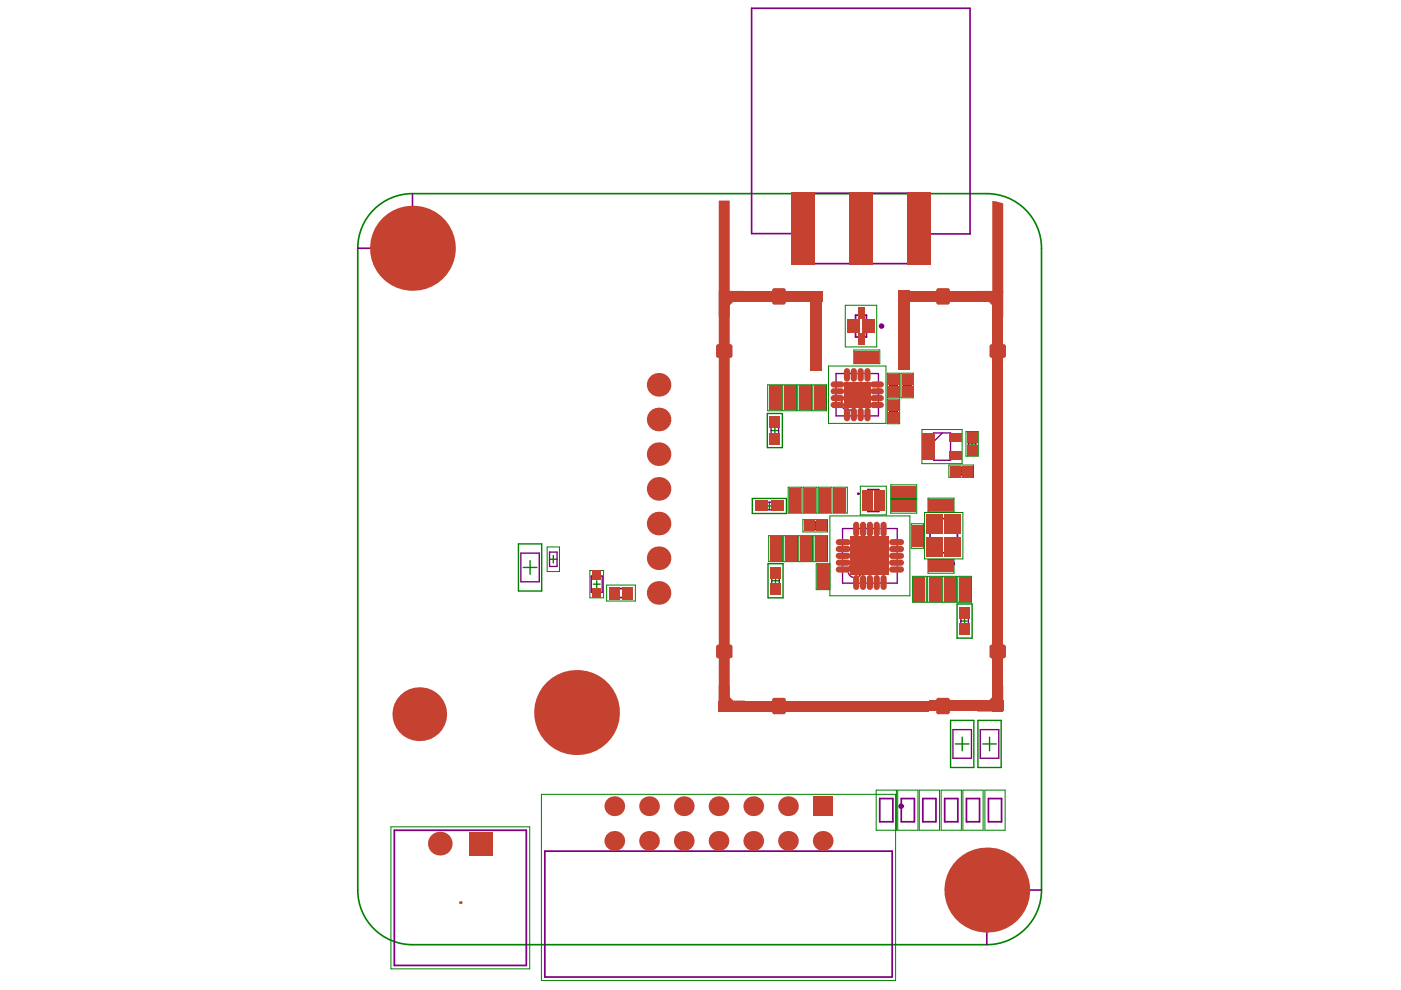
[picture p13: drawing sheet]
<svg xmlns="http://www.w3.org/2000/svg" width="297mm" height="210mm" viewBox="0 0 297 210" stroke-linecap="round" stroke-linejoin="round" font-family="sans-serif">
<g fill="none" stroke="#008000" stroke-width=".21">
<path d="M175.7 77.6h12.1v12.2h-12.1zM179.2 64.7h6.7v8.9h-6.7zM181 74.2h5.5v2.9h-5.5zM188.1 79.1h2.6v5.2h-2.6zM191 79.1h2.6v5.2h-2.6zM162.8 81.6h2.9v5.5h-2.9zM166 81.6h2.8v5.5h-2.8zM169.1 81.6h2.9v5.5h-2.9zM172.3 81.6h2.9v5.5h-2.9zM188.1 84.6h2.6v5.2h-2.6zM195.5 91.1h8.5v7.2h-8.5zM201.2 98.6h5.2v2.6h-5.2z"/>
<path d="M204.8 91.5h2.6v5.2h-2.6zM116 116h2.6v5.2h-2.6zM163 113.6h2.9v5.5h-2.9zM166.2 113.6h2.9v5.5h-2.9zM167.1 103.3h2.9v5.5h-2.9zM169.4 113.6h2.9v5.5h-2.9zM170.2 110.2h5.2v2.6h-5.2zM170.3 103.3h2.9v5.5h-2.9zM172.5 113.6h2.9v5.5h-2.9zM173.5 103.3h2.9v5.5h-2.9zM176 109.4h16.9v16.9h-16.9zM176 119.5h-2.9v5.5h2.9"/>
<path d="M176.8 103.3h2.8v5.5h-2.8zM182.4 103.1h5.5v6.1h-5.5zM188.9 102.8h5.5v2.9h-5.5zM188.9 105.9h5.5v2.9h-5.5zM193.2 111h2.6v5.3h-2.6zM196 108.7h8.1v9.8h-8.1zM196.8 105.6h5.5v2.9h-5.5zM196.8 118.6h5.5v2.9h-5.5zM125.1 121h2.9v5.8h-2.9zM128.6 124h6.1v3.4h-6.1zM193.5 122.2h2.9v5.5h-2.9zM196.7 122.2h2.9v5.5h-2.9z"/>
<path d="M199.9 122.2h2.9v5.5h-2.9zM203.1 122.2h2.9v5.5h-2.9zM82.9 175.3h29.4v30.1h-29.4zM114.8 168.4h75.1v39.5h-75.1zM185.8 167.5h4.3v8.5h-4.3zM190.3 167.5h4.3v8.5h-4.3zM194.9 167.5h4.3v8.5h-4.3zM199.5 167.5h4.3v8.5h-4.3zM204.1 167.5h4.3v8.5h-4.3zM208.8 167.5h4.3v8.5h-4.3z"/>
</g>
<g fill="none" stroke="#008000" stroke-width=".29">
<path d="M182.9 75.7h1.8M183.8 74.8v1.7M162.7 87.7h3.2v7.2h-3.2zM163.3 84.3h1.8M163.5 91.3h1.6M164.2 83.5v1.7M164.3 90.5v1.6M166.5 84.3h1.8M167.4 83.5v1.7M169.7 84.3h1.8M170.6 83.5v1.7M172.9 84.3h1.7"/>
<path d="M173.8 83.5v1.7M180.3 83.7h2.9M181.8 82.2v2.9M188.6 81.7h1.6M188.6 87.2h1.6M189.4 80.9v1.6M189.4 86.4v1.6M191.5 81.7h1.6M192.3 80.9v1.6M203 99.9h1.6M203.8 99.1v1.6M205.3 94.1h1.6"/>
<path d="M206.1 93.3v1.6M109.9 115.3h4.9v10h-4.9zM112.4 118.9v2.9M116.5 118.6h1.6M117.3 117.8v1.6M159.5 105.7h7.2v3.2h-7.2zM162.3 107.3h1.6M162.8 119.5h3.2v7.3h-3.2zM163.1 106.5v1.6M163.6 116.3h1.7M164.4 115.5v1.7M166.7 116.3h1.8"/>
<path d="M167.6 115.5v1.7M167.7 106h1.7M168.6 105.2v1.7M169.9 116.3h1.8M170.8 115.5v1.7M170.9 106h1.7M171.7 105.2v1.7M172 111.5h1.6M172.8 110.7v1.6M173.1 116.3h1.8M174 115.5v1.7M174.1 106h1.7"/>
<path d="M174.9 105.2v1.7M177.3 106h1.8M178.2 105.2v1.7M183 117.9h2.9M184.4 116.4v2.9M190.7 107.4h1.8M190.7 104.2h1.8M191.6 103.4v1.7M191.6 106.5v1.7M193.7 113.7h1.6M194.5 112.9v1.6M198.6 107.1h1.8"/>
<path d="M199.5 106.2v1.7M199.5 119.2v1.8M110.9 120.3h2.9M125.8 123.9h1.4M126.5 123.1v1.5M163.6 123.1h1.6M164.4 122.3v1.6M173.6 122.3h1.8M174.5 121.4v1.7M194.1 124.9h1.7M194.9 124.1v1.7M197.3 124.9h1.7"/>
<path d="M198.1 124.1v1.7M198.6 120.1h1.8M200.5 124.9h1.7M201.3 124.1v1.7M202.9 128.1h3.2v7.2h-3.2zM203.6 124.9h1.8M203.7 131.7h1.6M204.5 124.1v1.7M204.5 130.9v1.6M201.5 152.7h5v10h-5zM202.6 157.7h2.9M204 156.3v2.9"/>
<path d="M207.3 152.7h5v10h-5zM208.4 157.7h2.9M209.8 156.3v2.9"/>
</g>
<path d="M79.2 44.4a11.6 11.6 0 0 1 8.3-3.3h121.7a11.6 11.6 0 0 1 11.6 11.5v136.1a11.6 11.6 0 0 1-11.6 11.6h-121.7a11.6 11.6 0 0 1-11.6-11.6v-136.1a11.5 11.5 0 0 1 3.3-8.2z" fill="none" stroke="#008000" stroke-width=".35"/>
<g fill="none" stroke="#800080" stroke-width=".37">
<path d="M168.1 41h28.9M168.1 55.9h28.9M181.4 66.8h2.3v4.7h-2.3zM184 103.8h2.3v4.6h-2.3zM197.2 110h5.8v7.2h-5.8zM130 124.8h3.3v1.9h-3.3zM83.6 176h28v28.7h-28zM186.5 169.3h2.8v4.9h-2.8zM191.1 169.3h2.8v4.9h-2.8zM195.7 169.3h2.7v4.9h-2.7zM200.3 169.3h2.8v4.9h-2.8zM204.9 169.3h2.8v4.9h-2.8z"/>
<path d="M209.6 169.3h2.8v4.9h-2.8zM115.5 180.5h73.7v26.7h-73.7z"/>
</g>
<path d="M87.5 41.1v11.5h-11.6M168.1 41l-.2 .1v8.5M197 41v14.9M197 49.6h8.7v-47.8h-46.3v47.7h8.5l.2 6.4M220.8 188.7h-11.6v11.6" fill="none" stroke="#800080" stroke-width=".35"/>
<g fill="none" stroke="#800080" stroke-width=".29">
<path d="M177.3 79.2h8.9v9h-8.9zM182.2 74.8h3.2v1.7h-3.2zM163.3 82.7h1.8v3.2h-1.8zM163.5 89.8h1.6v3h-1.6zM166.5 82.7h1.8v3.2h-1.8zM169.7 82.7h1.8v3.2h-1.8zM172.9 82.7h1.7v3.2h-1.7zM188.6 80.2h1.6v3.1h-1.6zM188.6 85.7h1.6v3.1h-1.6zM191.5 80.2h1.6v3.1h-1.6zM197.9 91.8h3.6v5.8h-3.6zM199.8 91.8l-1.9 1.9"/>
<path d="M202.3 99.1h3v1.6h-3zM205.3 92.6h1.6v3h-1.6zM110.4 117.3h3.9v6.1h-3.9zM116.5 117.1h1.6v3h-1.6zM161.6 106.5h3v1.6h-3zM163.6 114.7h1.7v3.2h-1.7zM166.7 114.7h1.8v3.2h-1.8zM167.7 104.5h1.7v3.1h-1.7zM169.9 114.7h1.8v3.2h-1.8zM170.9 104.5h1.7v3.1h-1.7zM171.3 110.7h3.1v1.6h-3.1zM173.1 114.7h1.8v3.2h-1.8z"/>
<path d="M174.1 104.5h1.7v3.1h-1.7zM177.3 104.5h1.8v3.1h-1.8zM178.6 112.1h11.6v11.5h-11.6zM190 103.4h3.2v1.7h-3.2zM190 106.5h3.2v1.7h-3.2zM193.7 112.1h1.6v3.1h-1.6zM197.9 106.2h3.2v1.7h-3.2zM197.9 119.2h3.2v1.8h-3.2zM125.4 122.1h2.3v3.5h-2.3zM163.6 121.6h1.6v3.1h-1.6zM173.6 120.7h1.8v3.2h-1.8zM194.1 123.4h1.7v3.1h-1.7z"/>
<path d="M197.3 123.4h1.7v3.1h-1.7zM200.5 123.4h1.7v3.1h-1.7zM203.6 123.4h1.8v3.1h-1.8zM203.7 130.2h1.6v3h-1.6zM202 154.7h4v6.1h-4zM207.8 154.7h4v6.1h-4z"/>
<circle cx="179.9" cy="85.6" r="1.45"/>
<circle cx="182" cy="104.7" r=".14"/>
<circle cx="181.2" cy="121" r="1.45"/>
</g>
<g fill="none" stroke="#800080" stroke-width=".58">
<circle cx="182.5" cy="51.7" r=".29"/>
<circle cx="186.9" cy="69.1" r=".29"/>
<circle cx="191" cy="170.9" r=".29"/>
</g>
<circle cx="201.9" cy="119.5" r=".14" fill="none" stroke="#800080" stroke-width=".87"/>
<g fill="#c64230">
<path d="M210.4 61.7h2.3v89.2h-2.3z"/>
<path d="M197 148.5h15.7v2.3h-15.7z"/>
<path d="M152.4 148.5h44.6v2.4h-44.6z"/>
<path d="M152.4 61.7h2.7l-.4 .4v86.4l-2.3 2.4z"/>
<path d="M152.4 42.5h2.3v19.6l-2.3-.4z"/>
<path d="M210.4 42.6l2.3 .5v19l-2.3-.4z"/>
<path d="M152.4 61.7h22v2.3h-22z"/>
<path d="M190.4 61.7h22.3v2.3h-22.3z"/>
<path d="M171.8 61.7h2.6v16.8h-2.6z"/>
<path d="M190.4 61.7h2.6v16.8h-2.6z"/>
<path d="M152.4 145.4h2.3v2.4l.8 .7h2.4v2.4h-5.5z"/>
<path d="M207.2 148.5h2.4l.8-.7v-2.4h2.3v5.5h-5.5z"/>
<path d="M207.2 61.7h5.5v5.5h-2.3v-2.4l-.8-.8h-2.4z"/>
<path d="M152.4 61.7h5.5v2.3h-2.4l-.8 .8v2.4h-2.3z"/>
<circle cx="88.9" cy="151.4" r="5.7"/>
<circle cx="93.2" cy="178.9" r="2.52"/>
<circle cx="97.6" cy="191.4" r=".29"/>
<circle cx="152.3" cy="178.3" r="2.09"/>
<circle cx="159.7" cy="178.3" r="2.09"/>
<circle cx="130.2" cy="178.3" r="2.09"/>
<circle cx="137.6" cy="178.3" r="2.09"/>
<circle cx="145" cy="178.3" r="2.09"/>
<circle cx="152.3" cy="170.9" r="2.09"/>
<circle cx="130.2" cy="170.9" r="2.09"/>
<circle cx="145" cy="170.9" r="2.09"/>
<circle cx="137.6" cy="170.9" r="2.09"/>
<circle cx="122.2" cy="151.1" r="9"/>
<circle cx="139.6" cy="125.7" r="2.5"/>
<circle cx="139.6" cy="118.4" r="2.5"/>
<circle cx="139.6" cy="111" r="2.5"/>
<circle cx="139.6" cy="103.7" r="2.5"/>
<circle cx="139.6" cy="96.3" r="2.5"/>
<circle cx="139.6" cy="88.9" r="2.5"/>
<circle cx="159.7" cy="170.9" r="2.09"/>
<circle cx="167.1" cy="178.3" r="2.09"/>
<circle cx="167.1" cy="170.9" r="2.09"/>
<circle cx="174.4" cy="178.3" r="2.09"/>
<circle cx="209.2" cy="188.7" r="9"/>
<circle cx="139.6" cy="81.6" r="2.5"/>
<circle cx="87.5" cy="52.6" r="9"/>
</g>
<g fill="#c64230">
<path d="M99.4 176.4h5.1v5h-5.1z" fill-rule="evenodd"/>
<path d="M172.3 168.8h4.2v4.2h-4.2z" fill-rule="evenodd"/>
<path d="M167.8 40.7h5v15.3h-5z" fill-rule="evenodd"/>
<path d="M180.1 40.7h4.9v15.3h-4.9z" fill-rule="evenodd"/>
<path d="M192.3 40.7h5v15.3h-5z" fill-rule="evenodd"/>
<path d="M192.3 40.7h5v15.3h-5z" fill-rule="evenodd"/>
<path d="M180.1 40.7h4.9v15.3h-4.9z" fill-rule="evenodd"/>
<path d="M167.8 40.7h5v15.3h-5z" fill-rule="evenodd"/>
<path d="M179.6 67.7h2.7v2.9h-2.7z" fill-rule="evenodd"/>
<path d="M182.8 67.7h2.7v2.9h-2.7z" fill-rule="evenodd"/>
<path d="M181.8 70.7h1.5v2.4h-1.5z" fill-rule="evenodd"/>
<path d="M181.8 65.2h1.5v2.4h-1.5z" fill-rule="evenodd"/>
<path d="M180.4 113.8h8.1v8.1h-8.1z" fill-rule="evenodd"/>
<path d="M129.1 124.4h2.3v2.6h-2.3z" fill-rule="evenodd"/>
<path d="M132 124.4h2.3v2.6h-2.3z" fill-rule="evenodd"/>
<path d="M125.6 121h1.8v1.9h-1.8z" fill-rule="evenodd"/>
<path d="M125.6 124.8h1.8v2h-1.8z" fill-rule="evenodd"/>
</g>
<g fill="none" stroke="#c64230" stroke-width="1.3">
<path d="M177.8 119.3h1.9M177.8 117.9h1.9M177.8 116.4h1.9M177.8 115h1.9M181.5 111.3v1.8M183 111.3v1.8M184.4 111.3v1.8M185.9 111.3v1.8M187.3 111.3v1.8M189.1 119.3h1.9M189.1 117.9h1.9M189.1 116.4h1.9"/>
<path d="M189.1 115h1.9M177.8 120.7h1.9M181.5 122.6v1.8M183 122.6v1.8M184.4 122.6v1.8M185.9 122.6v1.8M187.3 122.6v1.8M189.1 120.7h1.9"/>
</g>
<g fill="#c64230">
<path d="M189.1 106.1h2.5v2.5h-2.5z" fill-rule="evenodd"/>
<path d="M191.6 106.1h2.6v2.5h-2.6z" fill-rule="evenodd"/>
<path d="M189.1 103h2.5v2.5h-2.5z" fill-rule="evenodd"/>
<path d="M191.6 103h2.6v2.5h-2.6z" fill-rule="evenodd"/>
<path d="M193.7 122.4h2.5v2.5h-2.5z" fill-rule="evenodd"/>
<path d="M193.7 124.9h2.5v2.6h-2.5z" fill-rule="evenodd"/>
<path d="M196.9 122.4h2.5v2.5h-2.5z" fill-rule="evenodd"/>
<path d="M196.9 124.9h2.5v2.6h-2.5z" fill-rule="evenodd"/>
<path d="M200.1 122.4h2.4v2.5h-2.4z" fill-rule="evenodd"/>
<path d="M200.1 124.9h2.4v2.6h-2.4z" fill-rule="evenodd"/>
<path d="M203.3 124.9h2.4v2.6h-2.4z" fill-rule="evenodd"/>
<path d="M203.3 122.4h2.4v2.5h-2.4z" fill-rule="evenodd"/>
<path d="M203.3 128.7h2.4v2.5h-2.4z" fill-rule="evenodd"/>
<path d="M203.3 132.1h2.4v2.6h-2.4z" fill-rule="evenodd"/>
<path d="M210.3 136.7h2.5l.5 .4v2l-.5 .5h-2.5l-.5-.5v-2z" fill-rule="evenodd"/>
<path d="M209.8 73.4l.5-.4h2.5l.5 .4v2l-.5 .5h-2.5l-.5-.5z" fill-rule="evenodd"/>
<path d="M198.5 61.6l.5-.5h1.9l.5 .5v2.5l-.5 .5h-1.9l-.5-.5z" fill-rule="evenodd"/>
<path d="M198.5 148.4l.5-.4h1.9l.5 .4v2.6l-.5 .4h-1.9l-.5-.4z" fill-rule="evenodd"/>
<path d="M163.7 148.4l.5-.4h1.9l.5 .4v2.6l-.5 .4h-1.9l-.5-.4z" fill-rule="evenodd"/>
<path d="M163.7 61.6l.5-.5h1.9l.5 .5v2.5l-.5 .5h-1.9l-.5-.5z" fill-rule="evenodd"/>
<path d="M152.5 148.7h2.1v2h-2.1z" fill-rule="evenodd"/>
<path d="M210.5 148.7h2.1v2h-2.1z" fill-rule="evenodd"/>
<path d="M210.5 61.8h2.1v2.1h-2.1z" fill-rule="evenodd"/>
<path d="M152.5 61.8h2.1v2.1h-2.1z" fill-rule="evenodd"/>
<path d="M151.8 73.4l.5-.4h2.5l.5 .4v2l-.5 .5h-2.5l-.5-.5z" fill-rule="evenodd"/>
<path d="M151.8 137.1l.5-.4h2.5l.5 .4v2l-.5 .5h-2.5l-.5-.5z" fill-rule="evenodd"/>
<path d="M183.8 74.4h2.5v2.5h-2.5z" fill-rule="evenodd"/>
<path d="M181.2 74.4h2.6v2.5h-2.6z" fill-rule="evenodd"/>
<path d="M191.2 81.9h2.2v2.2h-2.2z" fill-rule="evenodd"/>
<path d="M191.2 79.3h2.2v2.2h-2.2z" fill-rule="evenodd"/>
<path d="M188.3 81.9h2.2v2.2h-2.2z" fill-rule="evenodd"/>
<path d="M188.3 79.3h2.2v2.2h-2.2z" fill-rule="evenodd"/>
<path d="M188.3 84.8h2.2v2.2h-2.2z" fill-rule="evenodd"/>
<path d="M188.3 87.4h2.2v2.2h-2.2z" fill-rule="evenodd"/>
</g>
<g fill="#c64230">
<path d="M212.8 136.7v.4zM212.8 136.7l.4 .2 .1 .2h-.5z"/>
<path d="M209.8 137.1h.5zM209.9 136.9l.4-.2v.4h-.5z"/>
<path d="M210.3 139.1v.5zM209.8 139.1h.5v.5l-.3-.1z"/>
<path d="M212.8 139.1h.5zM212.8 139.1h.5l-.2 .4-.3 .1z"/>
<path d="M212.8 73v.4zM212.8 73l.4 .2 .1 .2h-.5z"/>
<path d="M209.8 73.4h.5zM209.9 73.2l.4-.2v.4h-.5z"/>
<path d="M210.3 75.4v.5zM209.8 75.4h.5v.5l-.3-.1z"/>
<path d="M212.8 75.4h.5zM212.8 75.4h.5l-.2 .4-.3 .1z"/>
<path d="M200.9 64.1h.5zM200.9 64.1h.5l-.1 .3-.4 .2z"/>
<path d="M200.9 61.1v.5zM200.9 61.1l.3 .1 .2 .4h-.5z"/>
<path d="M198.5 61.6h.5zM198.6 61.3l.4-.2v.5h-.5z"/>
<path d="M199 64.1v.5zM198.5 64.1h.5v.5l-.4-.2z"/>
<path d="M200.9 151h.5zM200.9 151h.5l-.2 .4h-.3z"/>
<path d="M200.9 148v.4zM200.9 148h.3l.2 .4h-.5z"/>
<path d="M198.5 148.4h.5zM198.6 148.2l.4-.2v.4h-.5z"/>
<path d="M199 151v.4zM198.5 151h.5v.4h-.3z"/>
<path d="M166.1 151h.5zM166.1 151h.5l-.2 .4h-.3z"/>
<path d="M166.1 148v.4zM166.1 148h.3l.2 .4h-.5z"/>
<path d="M163.7 148.4h.5zM163.8 148.2l.4-.2v.4h-.5z"/>
<path d="M164.2 151v.4zM163.7 151h.5v.4h-.3z"/>
<path d="M163.7 61.6h.5zM163.8 61.3l.4-.2v.5h-.5z"/>
<path d="M164.2 64.1v.5zM163.7 64.1h.5v.5l-.4-.2z"/>
<path d="M166.1 64.1h.5zM166.1 64.1h.5l-.1 .3-.4 .2z"/>
<path d="M166.1 61.1v.5zM166.1 61.1l.3 .1 .2 .4h-.5z"/>
<path d="M152.3 75.4v.5zM151.8 75.4h.5v.5l-.3-.1z"/>
<path d="M154.8 75.4h.5zM154.8 75.4h.5l-.2 .4-.3 .1z"/>
<path d="M154.8 73v.4zM154.8 73l.4 .2 .1 .2h-.5z"/>
<path d="M151.8 73.4h.5zM151.9 73.2l.4-.2v.4h-.5z"/>
<path d="M152.3 139.1v.5zM151.8 139.1h.5v.5l-.3-.1z"/>
<path d="M154.8 139.1h.5zM154.8 139.1h.5l-.2 .4-.3 .1z"/>
<path d="M154.8 136.7v.4zM154.8 136.7l.4 .2 .1 .2h-.5z"/>
<path d="M151.8 137.1h.5zM151.9 136.9l.4-.2v.4h-.5z"/>
</g>
<g fill="none" stroke="#c64230" stroke-width="1.3">
<path d="M179.6 78.7v1.6M181 78.7v1.6M182.5 78.7v1.6M183.9 78.7v1.6M176.8 85.9h1.5M176.8 84.4h1.5M176.8 83h1.5M176.8 81.5h1.5M179.6 87.1v1.6M181 87.1v1.6M182.5 87.1v1.6M183.9 87.1v1.6"/>
<path d="M185.2 85.9h1.6M185.2 84.4h1.6M185.2 83h1.6M185.2 81.5h1.6"/>
</g>
<g fill="#c64230">
<path d="M179 80.9h5.5v5.5h-5.5z" fill-rule="evenodd"/>
<path d="M172.6 84.3h2.4v2.6h-2.4z" fill-rule="evenodd"/>
<path d="M172.6 81.8h2.4v2.5h-2.4z" fill-rule="evenodd"/>
<path d="M169.4 84.3h2.4v2.6h-2.4z" fill-rule="evenodd"/>
<path d="M169.4 81.8h2.4v2.5h-2.4z" fill-rule="evenodd"/>
<path d="M166.2 84.3h2.4v2.6h-2.4z" fill-rule="evenodd"/>
<path d="M166.2 81.8h2.4v2.5h-2.4z" fill-rule="evenodd"/>
<path d="M163 84.3h2.4v2.6h-2.4z" fill-rule="evenodd"/>
<path d="M163 81.8h2.4v2.5h-2.4z" fill-rule="evenodd"/>
<path d="M163.1 91.8h2.3v2.5h-2.3z" fill-rule="evenodd"/>
<path d="M163.1 88.3h2.3v2.5h-2.3z" fill-rule="evenodd"/>
<path d="M163.6 106.1h2.5v2.3h-2.5z" fill-rule="evenodd"/>
<path d="M160.1 106.1h2.6v2.3h-2.6z" fill-rule="evenodd"/>
<path d="M167.3 103.5h2.5v2.6h-2.5z" fill-rule="evenodd"/>
<path d="M167.3 106h2.5v2.6h-2.5z" fill-rule="evenodd"/>
<path d="M163.3 120.1h2.3v2.6h-2.3z" fill-rule="evenodd"/>
<path d="M163.3 123.6h2.3v2.5h-2.3z" fill-rule="evenodd"/>
<path d="M163.2 113.8h2.5v2.5h-2.5z" fill-rule="evenodd"/>
<path d="M163.2 116.3h2.5v2.6h-2.5z" fill-rule="evenodd"/>
<path d="M193.4 113.7h2.2v2.3h-2.2z" fill-rule="evenodd"/>
<path d="M193.4 111.3h2.2v2.3h-2.2z" fill-rule="evenodd"/>
<path d="M201.2 91.9h2.6v1.8h-2.6z" fill-rule="evenodd"/>
<path d="M201.2 95.7h2.6v1.8h-2.6z" fill-rule="evenodd"/>
<path d="M195.6 95.7h2.6v1.8h-2.6z" fill-rule="evenodd"/>
<path d="M195.6 93.8h2.6v1.8h-2.6z" fill-rule="evenodd"/>
<path d="M195.6 91.9h2.6v1.8h-2.6z" fill-rule="evenodd"/>
<path d="M185.3 106.9h2.2v1.3h-2.2z" fill-rule="evenodd"/>
<path d="M182.8 106.9h2.2v1.3h-2.2z" fill-rule="evenodd"/>
<path d="M185.3 104h2.2v1.3h-2.2z" fill-rule="evenodd"/>
<path d="M182.8 104h2.2v1.3h-2.2z" fill-rule="evenodd"/>
<path d="M185.3 105.5h2.2v1.3h-2.2z" fill-rule="evenodd"/>
<path d="M182.8 105.5h2.2v1.3h-2.2z" fill-rule="evenodd"/>
<path d="M197 118.9h2.5v2.4h-2.5z" fill-rule="evenodd"/>
<path d="M199.5 118.9h2.6v2.4h-2.6z" fill-rule="evenodd"/>
<path d="M205 94.3h2.2v2.2h-2.2z" fill-rule="evenodd"/>
<path d="M205 91.7h2.2v2.2h-2.2z" fill-rule="evenodd"/>
<path d="M201.4 98.8h2.2v2.2h-2.2z" fill-rule="evenodd"/>
<path d="M204 98.8h2.2v2.2h-2.2z" fill-rule="evenodd"/>
<path d="M169.6 116.3h2.4v2.6h-2.4z" fill-rule="evenodd"/>
<path d="M169.6 113.8h2.4v2.5h-2.4z" fill-rule="evenodd"/>
<path d="M172.8 116.3h2.4v2.6h-2.4z" fill-rule="evenodd"/>
<path d="M172.8 113.8h2.4v2.5h-2.4z" fill-rule="evenodd"/>
<path d="M199.5 105.8h2.6v2.5h-2.6z" fill-rule="evenodd"/>
<path d="M197 105.8h2.5v2.5h-2.5z" fill-rule="evenodd"/>
<path d="M200.2 114h3.5v4.1h-3.5z" fill-rule="evenodd"/>
<path d="M200.2 109.1h3.5v4.1h-3.5z" fill-rule="evenodd"/>
<path d="M196.5 109.1h3.4v4.1h-3.4z" fill-rule="evenodd"/>
<path d="M196.5 114h3.5v4.1h-3.5z" fill-rule="evenodd"/>
<path d="M166.4 116.3h2.4v2.6h-2.4z" fill-rule="evenodd"/>
<path d="M166.4 113.8h2.4v2.5h-2.4z" fill-rule="evenodd"/>
<path d="M173.3 119.7h2.4v2.6h-2.4z" fill-rule="evenodd"/>
<path d="M173.3 122.3h2.4v2.5h-2.4z" fill-rule="evenodd"/>
<path d="M173 110.4h2.2v2.2h-2.2z" fill-rule="evenodd"/>
<path d="M170.4 110.4h2.2v2.2h-2.2z" fill-rule="evenodd"/>
<path d="M177 106h2.4v2.6h-2.4z" fill-rule="evenodd"/>
<path d="M177 103.5h2.4v2.6h-2.4z" fill-rule="evenodd"/>
<path d="M170.5 106h2.5v2.6h-2.5z" fill-rule="evenodd"/>
<path d="M170.5 103.5h2.5v2.6h-2.5z" fill-rule="evenodd"/>
<path d="M173.7 106h2.5v2.6h-2.5z" fill-rule="evenodd"/>
<path d="M173.7 103.5h2.5v2.6h-2.5z" fill-rule="evenodd"/>
</g>
</svg>
